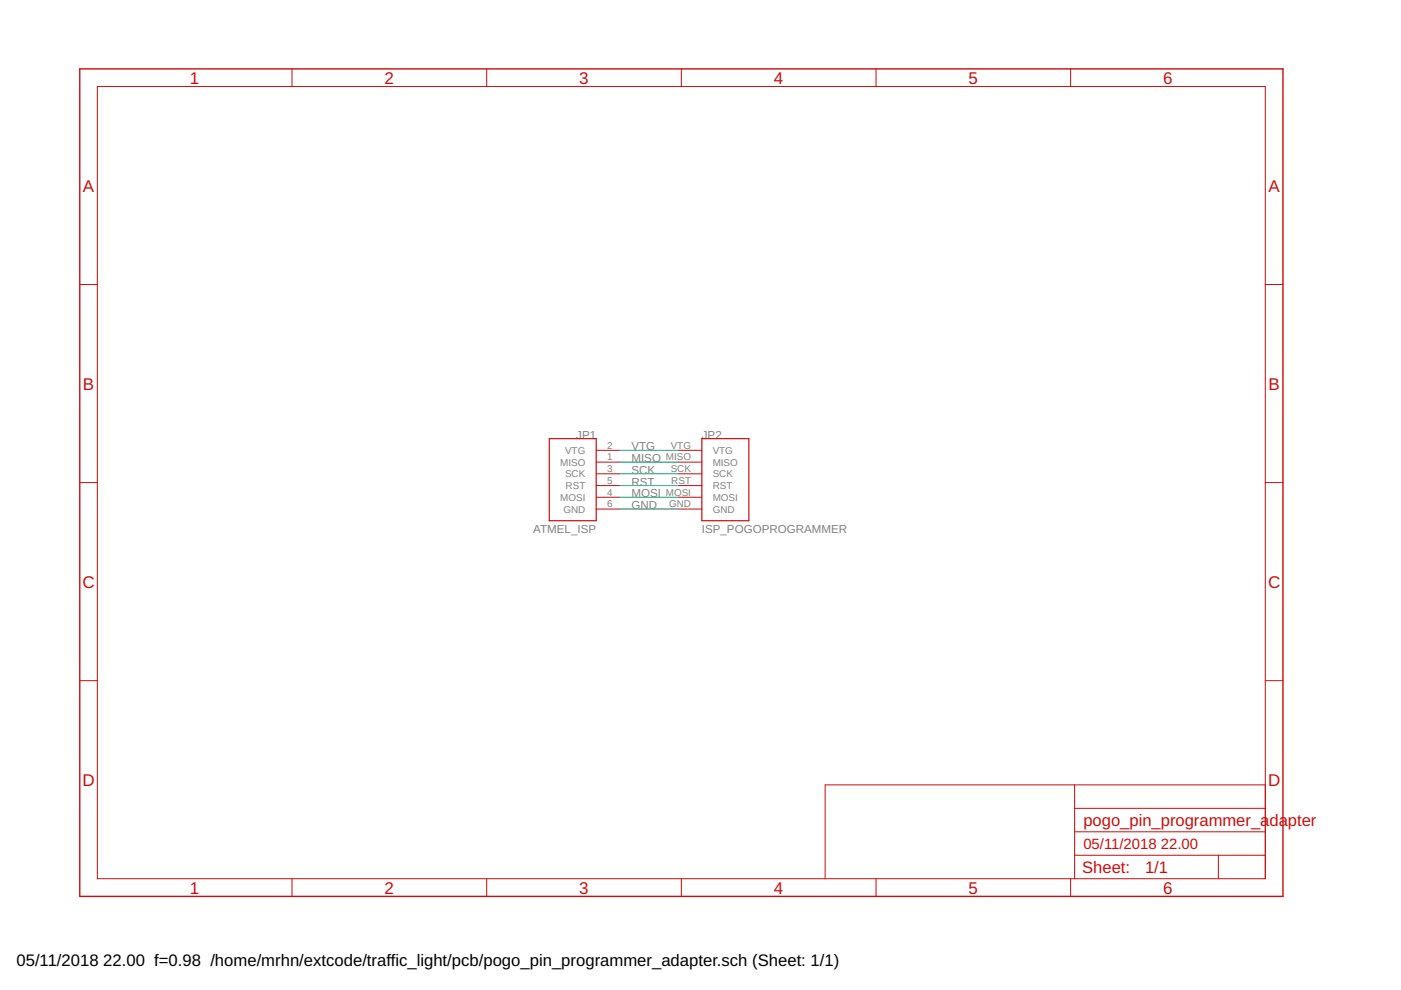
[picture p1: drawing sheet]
<svg xmlns="http://www.w3.org/2000/svg" width="297mm" height="210mm" viewBox="0 0 297 210" stroke-linecap="round" stroke-linejoin="round" font-family="sans-serif">
<defs><g id="words">
<g font-size="3.6" fill="#c90d0c">
<text x="40.3" y="17.7">1</text>
<text x="81.6" y="17.7">2</text>
<text x="122.8" y="17.7">3</text>
<text x="164.1" y="17.7">4</text>
<text x="205.4" y="17.7">5</text>
<text x="246.6" y="17.7">6</text>
<text x="17.6" y="40.6">A</text>
<text x="269" y="40.6">A</text>
<text x="17.6" y="82.6">B</text>
<text x="269" y="82.6">B</text>
<text x="17.5" y="124.6">C</text>
<text x="268.8" y="124.6">C</text>
<text x="17.5" y="166.6">D</text>
<text x="268.8" y="166.6">D</text>
<text x="40.3" y="189.5">1</text>
<text x="81.6" y="189.5">2</text>
<text x="122.8" y="189.5">3</text>
<text x="164.1" y="189.5">4</text>
<text x="205.4" y="189.5">5</text>
<text x="246.6" y="189.5">6</text>
</g>
<g font-size="3.5" fill="#c90d0c">
<text x="229.7" y="175.1">pogo_pin_programmer_a</text>
<text x="269.1" y="175.1">da</text>
<text x="273.1" y="175.1">pter</text>
<text x="229.4" y="185.2">Sheet:</text>
<text x="242.8" y="185.1">1/1</text>
</g>
<g font-size="3.5">
<text x="3.5" y="204.7">05/11/2018</text>
<text x="21.9" y="204.7">22.00 f=0.98 /home/mrhn/extcode/traffic_light/pcb/pogo_pin_programmer_adapter.sch (Sheet: 1/1)</text>
</g>
<g font-size="3.2" fill="#c90d0c">
<text x="229.7" y="180.1">05/11/2018</text>
<text x="246.1" y="180.1">22.00</text>
</g>
<g font-size="2.5" fill="#808080">
<text x="122.2" y="93">JP1</text>
<text x="133.9" y="95.5">VTG</text>
<text x="148.8" y="93">JP2</text>
<text x="133.9" y="98">MISO</text>
<text x="133.9" y="100.5">SCK</text>
<text x="133.9" y="103">RST</text>
<text x="133.9" y="105.4">MOSI</text>
<text x="133.9" y="107.9">GND</text>
<text x="113.1" y="112.9">ATMEL_ISP</text>
<text x="148.8" y="112.9">ISP_POGOPROGRAMMER</text>
</g>
<g font-size="2.1" fill="#808080">
<text x="128.7" y="95.1">2</text>
<text x="142.2" y="95.1">VTG</text>
<text x="118.8" y="98.7">MISO</text>
<text x="119.8" y="96.2">VTG</text>
<text x="119.8" y="101.2">SCK</text>
<text x="128.7" y="97.6">1</text>
<text x="128.7" y="100.1">3</text>
<text x="141.2" y="97.6">MISO</text>
<text x="142.2" y="100.1">SCK</text>
<text x="151.1" y="96.2">VTG</text>
<text x="151.1" y="98.7">MISO</text>
<text x="151.1" y="101.2">SCK</text>
<text x="118.8" y="106.2">MOSI</text>
<text x="119.9" y="103.7">RST</text>
<text x="128.7" y="102.6">5</text>
<text x="128.7" y="105.1">4</text>
<text x="128.7" y="107.6">6</text>
<text x="141.2" y="105.1">MOSI</text>
<text x="141.9" y="107.6">GND</text>
<text x="142.3" y="102.6">RST</text>
<text x="151.1" y="103.7">RST</text>
<text x="151.1" y="106.2">MOSI</text>
<text x="119.5" y="108.7">GND</text>
<text x="151.1" y="108.7">GND</text>
</g>
</g></defs>
<g fill="none" stroke="#c90d0c" stroke-width=".21">
<path d="M20.6 18.3h247.7v168h-247.7zM61.9 14.6v3.7M103.2 14.6v3.7M144.5 14.6v3.7M185.7 14.6v3.7M227 14.6v3.7M16.9 60.3h3.7M268.3 60.3h3.7M126.4 95.5h5M126.4 98h5M143.8 95.5h5M143.8 98h5"/>
<path d="M16.9 102.3h3.7M126.4 100.5h5M126.4 103h5M126.4 105.4h5M126.4 107.9h5M143.8 100.5h5M143.8 103h5M143.8 105.4h5M143.8 107.9h5M268.3 102.3h3.7M16.9 144.3h3.7M268.3 144.3h3.7"/>
<path d="M227.8 166.4v19.9M227.8 176.4h40.5M227.8 171.4h40.5M268.3 166.4h-93.4v19.9M61.9 186.3v3.8M103.2 186.3v3.8M144.5 186.3v3.8M185.7 186.3v3.8M227 186.3v3.8M227.8 181.3h40.5M258.3 181.3v5"/>
</g>
<path d="M116.5 93h9.9v17.4h-9.9zM148.8 93h10v17.4h-10z" fill="none" stroke="#c90d0c" stroke-width=".25"/>
<path d="M16.9 14.6h255.1v175.5h-255.1z" fill="none" stroke="#c90d0c" stroke-width=".3"/>
<path d="M131.4 95.5h12.4M131.4 98h12.4M131.4 100.5h12.4M131.4 103h12.4M131.4 105.4h12.4M131.4 107.9h12.4" fill="none" stroke="#0dab76" stroke-width=".21"/>
<use href="#words"/>
</svg>
